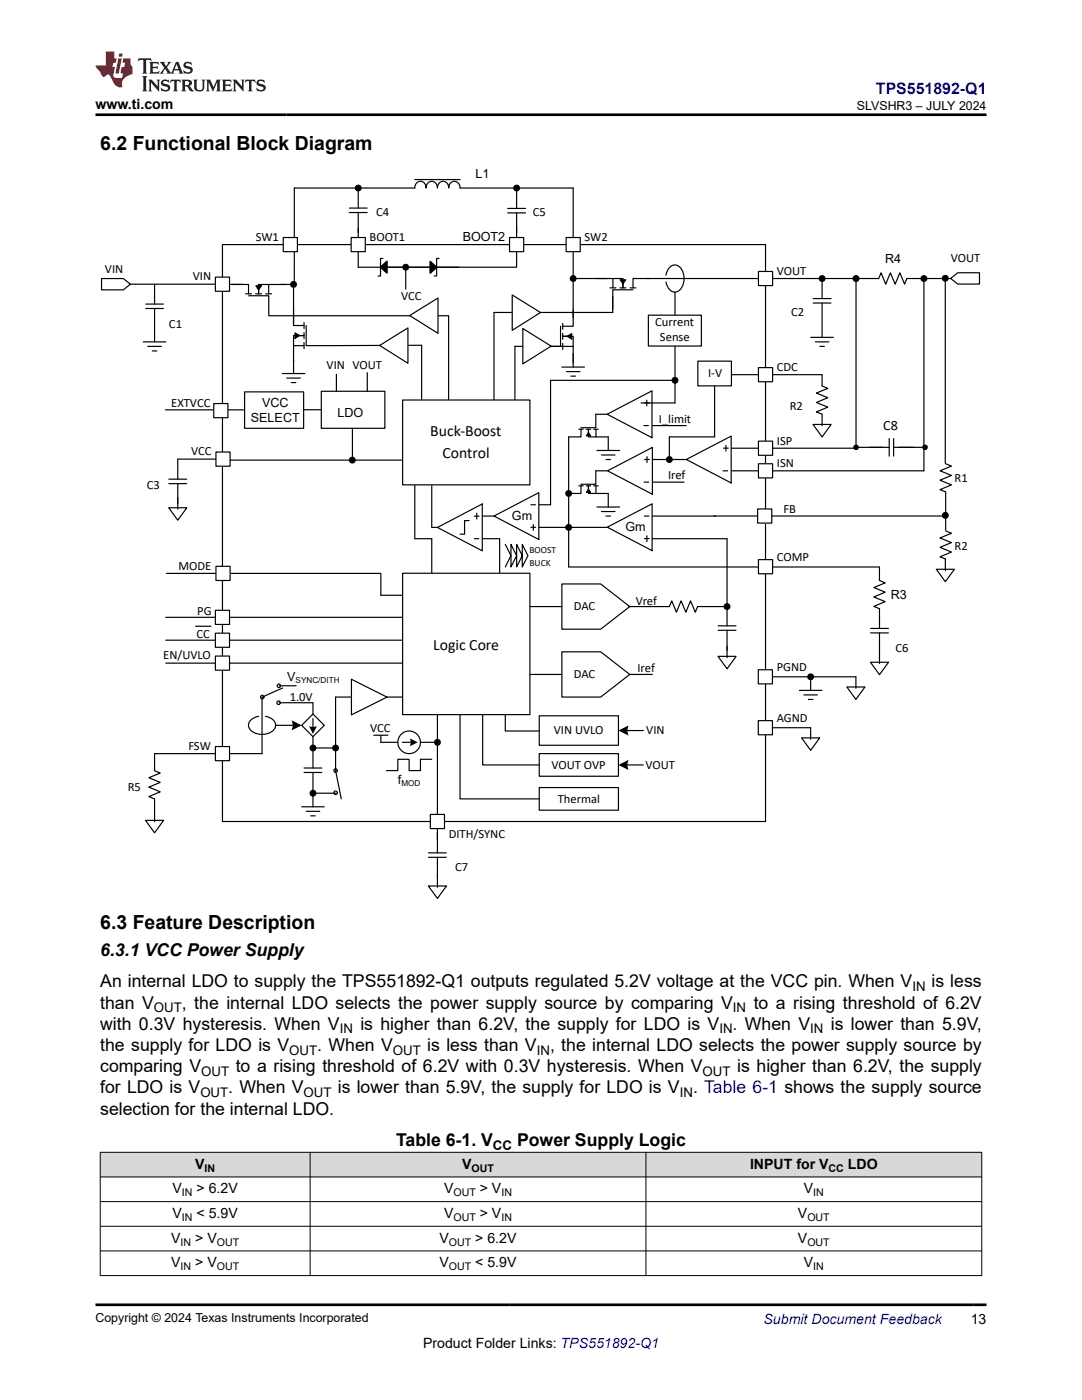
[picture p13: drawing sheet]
<svg xmlns="http://www.w3.org/2000/svg" width="216mm" height="279mm" viewBox="0 0 216 279" stroke-linecap="round" stroke-linejoin="round" font-family="sans-serif">
<defs><g id="words">
<g font-size="3.9">
<text x="20" y="29.9">6.2 Functional Block Diagram</text>
<text x="20" y="185.3">6.3 Feature Description</text>
</g>
<g font-size="3.5">
<text x="20" y="190.7">6.3.1 VCC Power Supply</text>
<text x="20" y="197.1">An internal LDO to supply the TPS551892-Q1 outputs regulated 5.2V voltage at the VCC pin. When V</text>
<text x="185.9" y="197.1">is less</text>
<text x="20" y="201.3">than V</text>
<text x="36.3" y="201.3">, the internal LDO selects the power supply source by comparing V</text>
<text x="150.4" y="201.3">to a rising threshold of 6.2V</text>
<text x="20" y="205.5">with 0.3V hysteresis. When V</text>
<text x="20" y="209.8">the supply for LDO is V</text>
<text x="63.3" y="209.8">. When V</text>
<text x="71.9" y="205.5">is higher than 6.2V, the supply for LDO is V</text>
<text x="85.3" y="209.8">is less than V</text>
<text x="109.8" y="209.8">, the internal LDO selects the power supply source by</text>
<text x="146.2" y="205.5">. When V</text>
<text x="165.8" y="205.5">is lower than 5.9V,</text>
<text x="20" y="214">comparing V</text>
<text x="47" y="214">to a rising threshold of 6.2V with 0.3V hysteresis. When V</text>
<text x="147.1" y="214">is higher than 6.2V, the supply</text>
<text x="20" y="218.2">for LDO is V</text>
<text x="45.6" y="218.2">. When V</text>
<text x="67.4" y="218.2">is lower than 5.9V, the supply for LDO is V</text>
<text x="138.3" y="218.2">. Table 6-1 shows the supply source</text>
<text x="20" y="222.5">selection for the internal LDO.</text>
<text x="79" y="228.8">Table 6-1. V</text>
<text x="103.2" y="228.8">Power Supply Logic</text>
</g>
<text font-size="3.2" fill="#00f" x="174.8" y="18.7">TPS551892-Q1</text>
<g font-size="3.1">
<text x="85.9" y="87">Buck-Boost</text>
<text x="88.3" y="91.3">Control</text>
<text x="86.4" y="129.6">Logic Core</text>
</g>
<g font-size="2.8">
<text x="19" y="21.8">www.ti.com</text>
<text x="176.2" y="85.8">C8</text>
<text x="38.9" y="233.2">V</text>
<text x="92.2" y="233.2">V</text>
<text x="149.7" y="233.2">INPUT for V</text>
<text x="169.2" y="233.2">LDO</text>
<text x="34.4" y="238.2">V</text>
<text x="39.2" y="238.2">&gt; 6.2V</text>
<text x="88.6" y="238.2">V</text>
<text x="95.7" y="238.2">&gt; V</text>
<text x="160.4" y="238.2">V</text>
<text x="34.4" y="243.1">V</text>
<text x="39.2" y="243.1">&lt; 5.9V</text>
<text x="88.6" y="243.1">V</text>
<text x="95.7" y="243.1">&gt; V</text>
<text x="159.2" y="243.1">V</text>
<text x="34.2" y="248">V</text>
<text x="38.9" y="248">&gt; V</text>
<text x="87.7" y="248">V</text>
<text x="94.8" y="248">&gt; 6.2V</text>
<text x="159.2" y="248">V</text>
<text x="34.2" y="252.9">V</text>
<text x="38.9" y="252.9">&gt; V</text>
<text x="87.7" y="252.9">V</text>
<text x="94.8" y="252.9">&lt; 5.9V</text>
<text x="160.4" y="252.9">V</text>
<text x="84.4" y="269">Product Folder Links: TPS551892-Q1</text>
<text x="193.7" y="264.2">13</text>
</g>
<text font-size="2.8" fill="#00f" x="152.4" y="264.2">Submit Document Feedback</text>
<g font-size="2.6">
<text x="182.1" y="197.8">IN</text>
<text x="30.7" y="202">OUT</text>
<text x="146.3" y="202">IN</text>
<text x="67.8" y="206.2">IN</text>
<text x="143.5" y="206.2">IN</text>
<text x="161.7" y="206.2">IN</text>
<text x="40.1" y="214.7">OUT</text>
<text x="57.7" y="210.5">OUT</text>
<text x="78.4" y="210.5">OUT</text>
<text x="107.1" y="210.5">IN</text>
<text x="140.2" y="214.7">OUT</text>
<text x="40" y="218.9">OUT</text>
<text x="60.6" y="218.9">OUT</text>
<text x="135.6" y="218.9">IN</text>
<text x="98.4" y="229.5">CC</text>
</g>
<g font-size="2.5">
<text x="171" y="21.9">SLVSHR3 – JULY 2024</text>
<text x="94.9" y="35.5">L1</text>
<text x="75" y="43.2">C4</text>
<text x="106.3" y="43.2">C5</text>
<text x="51" y="48.1">SW1</text>
<text x="73.7" y="48.1">BOOT1</text>
<text x="92.3" y="48.1">BOOT2</text>
<text x="116.6" y="48.1">SW2</text>
<text x="176.6" y="52.4">R4</text>
<text x="189.7" y="52.4">VOUT</text>
<text x="20.9" y="54.4">VIN</text>
<text x="38.5" y="55.9">VIN</text>
<text x="80" y="59.9">VCC</text>
<text x="155" y="54.8">VOUT</text>
<text x="33.7" y="65.4">C1</text>
<text x="130.8" y="65.1">Current</text>
<text x="157.9" y="63.1">C2</text>
<text x="131.7" y="68.1">Sense</text>
<text x="65.2" y="73.6">VIN VOUT</text>
<text x="141.3" y="75.3">I-V</text>
<text x="155" y="74">CDC</text>
<text x="34.2" y="81.2">EXTVCC</text>
<text x="52.3" y="81.2">VCC</text>
<text x="67.3" y="83.3">LDO</text>
<text x="157.6" y="81.7">R2</text>
<text x="50.1" y="84.2">SELECT</text>
<text x="131.5" y="84.5">I_limit</text>
<text x="155" y="88.8">ISP</text>
<text x="38.1" y="90.9">VCC</text>
<text x="133.3" y="95.6">Iref</text>
<text x="155" y="93.3">ISN</text>
<text x="29.3" y="97.6">C3</text>
<text x="190.5" y="96.1">R1</text>
<text x="102.2" y="103.8">Gm</text>
<text x="124.8" y="106">Gm</text>
<text x="156.3" y="102.3">FB</text>
<text x="35.6" y="113.8">MODE</text>
<text x="155" y="112">COMP</text>
<text x="190.5" y="109.8">R2</text>
<text x="177.8" y="119.6">R3</text>
<text x="39.4" y="122.8">PG</text>
<text x="114.5" y="121.8">DAC</text>
<text x="126.9" y="120.7">Vref</text>
<text x="32.6" y="131.6">EN/UVLO</text>
<text x="39.2" y="127.2">CC</text>
<text x="178.7" y="130.1">C6</text>
<text x="57.3" y="136">V</text>
<text x="114.5" y="135.4">DAC</text>
<text x="127.2" y="134.2">Iref</text>
<text x="155" y="133.9">PGND</text>
<text x="57.8" y="139.8">1.0V</text>
<text x="37.6" y="149.7">FSW</text>
<text x="73.9" y="146">VCC</text>
<text x="110.5" y="146.5">VIN UVLO</text>
<text x="128.9" y="146.5">VIN</text>
<text x="155" y="144.1">AGND</text>
<text x="110.1" y="153.4">VOUT OVP</text>
<text x="128.8" y="153.4">VOUT</text>
<text x="25.5" y="157.9">R5</text>
<text x="79.4" y="156.4">f</text>
<text x="111.3" y="160.2">Thermal</text>
<text x="89.5" y="167.3">DITH/SYNC</text>
<text x="90.8" y="173.7">C7</text>
<text x="19" y="263.9">Copyright © 2024 Texas Instruments Incorporated</text>
</g>
<g font-size="2.1">
<text x="40.8" y="233.8">IN</text>
<text x="94.1" y="233.8">OUT</text>
<text x="165.3" y="233.8">CC</text>
<text x="36.3" y="238.7">IN</text>
<text x="90.5" y="238.7">OUT</text>
<text x="100.1" y="238.7">IN</text>
<text x="162.3" y="238.7">IN</text>
<text x="36.3" y="243.6">IN</text>
<text x="90.5" y="243.6">OUT</text>
<text x="100.1" y="243.6">IN</text>
<text x="161.1" y="243.6">OUT</text>
<text x="36" y="248.6">IN</text>
<text x="43.3" y="248.6">OUT</text>
<text x="89.6" y="248.6">OUT</text>
<text x="161.1" y="248.6">OUT</text>
<text x="36" y="253.5">IN</text>
<text x="43.3" y="253.5">OUT</text>
<text x="89.6" y="253.5">OUT</text>
<text x="162.3" y="253.5">IN</text>
</g>
<g font-size="1.9">
<text x="105.7" y="113">BUCK</text>
<text x="105.7" y="110.3">BOOST</text>
</g>
<g font-size="1.6">
<text x="59" y="136.3">SYNC/DITH</text>
<text x="80.1" y="156.8">MOD</text>
</g>
</g></defs>
<g fill="none" stroke="#000" stroke-width=".24">
<path d="M58.7 37.5h24.1a1.15 1.15 0 0 1 1.1-1.3 1.15 1.15 0 0 1 1.1 1.3 1.15 1.15 0 0 1 1.2-1.3 1.15 1.15 0 0 1 1.1 1.3 1.15 1.15 0 0 1 1.1-1.3 1.15 1.15 0 0 1 1.1 1.3 1.15 1.15 0 0 1 1.2-1.3 1.15 1.15 0 0 1 1.1 1.3h22.6v26M82.8 35.8h9M44.4 48.8h108.4v115.1h-108.4zM111.8 65.1v4h-3.6M112.3 69.1h2.1v3.3M112.3 64.5v1.2M112.3 66.5v1.2M112.3 68.5v1.2M113.2 67.1l.9-.5v1.1zM114 67.1h-1.7h2.1v2M114.4 61.8v3.3h-2.1M121.2 105.2l8.9-4.7v9.4z"/>
<path d="M128.6 107.5h.9M128.6 103h.9M129.1 106.9v1.2M130.2 107.5h14.9M107.6 142.9h15.8v5.8h-15.8z"/>
</g>
<path d="M113.2 67.1l.9-.5v1.1z" fill="#000"/>
<path d="M113 47.4h2.8v2.8h-2.8z" fill-rule="evenodd" fill="#fff"/>
<g fill="none" stroke="#000" stroke-width=".24">
<path d="M103.1 45.2v8.1h-26M113 47.4h2.8v2.8h-2.8zM114.4 55.6h6.7M119 55.6h3.3v1.9M121.7 57.5h1.2M122.3 55.6h2v1.9v-1.6M123.7 57.5h1.2M123.8 55.8h1l-.5 .9zM125.7 57.5h1.2M126.3 57.8h-4v4M129 55.6h46.3M129.6 55.6h-3.3v1.9"/>
<path d="M98.6 62.4h23.7M102.7 69.1h9.5M164 77l1.2 .5-2.3 .9 2.3 1-2.3 .9 2.3 1-2.3 .9 1.1 .5M35.5 91.6h9M113.5 87.2v26h62M130.2 103h12.6M145.1 107.5v13.4M175.5 113.2v2.6l1.1 .5-2.2 1 2.2 .9-2.2 .9 2.2 1-2.2 .9 1.1 .5M52.3 150.4h-21.5v3.4l1.2 .5-2.3 .9 2.3 .9-2.3 1 2.3 .9-2.3 1 1.1 .4v2.3"/>
</g>
<path d="M123.8 55.8h1l-.5 .9z" fill="#000"/>
<path d="M101.7 47.4h2.8v2.8h-2.8z" fill-rule="evenodd" fill="#fff"/>
<g fill="none" stroke="#000" stroke-width=".24">
<path d="M103.1 37.6v4M30.8 56.7v4M101.3 42.5h3.6M101.3 41.6h3.6M101.7 47.4h2.8v2.8h-2.8zM103.1 42.5v4M28.6 68.2h4.5M29.1 61.6h3.5M29.1 60.7h3.5M29.5 69.1h2.7M30.4 70h.9M30.8 61.6v6.6"/>
<path d="M33.7 96.5h3.5M33.7 95.6h3.5M35.5 91.6v4M35.5 96.5v4"/>
<circle cx="71.5" cy="37.5" r=".57"/>
<circle cx="103.1" cy="37.5" r=".57"/>
</g>
<g fill="#000">
<circle cx="71.5" cy="37.5" r=".57"/>
<circle cx="103.1" cy="37.5" r=".57"/>
</g>
<path d="M43.1 90.2h2.8v2.8h-2.8z" fill-rule="evenodd" fill="#fff"/>
<path d="M43.1 90.2h2.8v2.8h-2.8z" fill="none" stroke="#000" stroke-width=".24"/>
<path d="M43 149h2.8v2.8h-2.8z" fill-rule="evenodd" fill="#fff"/>
<path d="M173.7 126.3h3.6M173.7 125.4h3.6M175.5 121.4v4M175.5 126.3v4M43 149h2.8v2.8h-2.8z" fill="none" stroke="#000" stroke-width=".24"/>
<path d="M151.3 54.2h2.9v2.8h-2.9z" fill-rule="evenodd" fill="#fff"/>
<g fill="none" stroke="#000" stroke-width=".24">
<path d="M71.5 37.5v4M69.7 42.4h3.6M69.7 41.5h3.6M71.5 42.4v4M122.3 59.2v3.2M151.3 54.2h2.9v2.8h-2.9zM162.3 59.6h3.5M164 55.6v4M112.1 73.3h4.5M113 74.2h2.7M113.9 75.1h.9M114.4 70.6v2.7"/>
<path d="M161.8 67.3h4.5M162.3 60.5h3.5M162.7 68.2h2.7M163.6 69.1h.9M164 60.5v4M164 64.6v2.7M125.4 121.1h8.2M139.2 121.1h5.9M143.3 125.8h3.6M143.3 124.9h3.6M145.1 120.9v4M145.1 125.8v4"/>
<circle cx="114.4" cy="55.6" r=".57"/>
<circle cx="113.5" cy="105.3" r=".57"/>
<circle cx="145.1" cy="121.1" r=".57"/>
</g>
<g fill="#000">
<circle cx="114.4" cy="55.6" r=".57"/>
<circle cx="113.5" cy="105.3" r=".57"/>
<circle cx="145.1" cy="121.1" r=".57"/>
</g>
<path d="M43 55.3h2.8v2.8h-2.8z" fill-rule="evenodd" fill="#fff"/>
<path d="M43 55.3h2.8v2.8h-2.8zM71.5 53.3h20.1M71.5 45.5v7.8M75.9 53.3l1.3-1.2v2.4zM76.4 51.6h-.5v3.5h-.4M85.8 52.2l1.3 1.1-1.3 1.2zM87.6 51.6h-.5v3.5h-.4" fill="none" stroke="#000" stroke-width=".24"/>
<g fill="#000">
<path d="M75.9 53.3l1.3-1.2v2.4z" fill-rule="evenodd"/>
<path d="M85.8 52.2l1.3 1.1-1.3 1.2z" fill-rule="evenodd"/>
</g>
<path d="M70.1 47.4h2.8v2.8h-2.8z" fill-rule="evenodd" fill="#fff"/>
<g fill="none" stroke="#000" stroke-width=".24">
<path d="M58.7 37.5v19.2M70.1 47.4h2.8v2.8h-2.8zM132.9 54.9a1.87 1.87 0 0 1 2.4-1.8 3.3 3.3 0 0 1 0 5 1.63 1.63 0 0 1-2.3-1.2l-.1-.6M134.7 58.3v4.5M170.8 55.6v33.8h-24.8M184.4 55.6v38.4h-38.4M189.7 55.6h-8.7l-.5 1.1-1-2.3-.9 2.3-.9-2.3-1 2.3-.9-2.3-.5 1.2M98.6 62.4v18M102.7 69.1v11.3M129.1 79.9v1.1M134.7 69.1v11.3h-6.8M146 74.8h18v2.2"/>
<path d="M45.9 91.8h34.3M115.5 85.7h.9M115.5 97h.9M115.9 85.7v1.5h-2.4M115.9 97v1.5h-2.4M117 85.7h.9M117 97h.9M117.4 86.9v-1.2v1.5h1.5M117.4 98.2v-1.2v1.5h1.5M117.4 86.3l.4 .7h-.8zM117.4 97.6l.4 .7h-.8zM118.5 85.7h.9"/>
<path d="M118.5 97h.9M118.9 85.7v1.5h2.5v2.7M118.9 97v1.5h2.5v2.7M119.1 89.9h4.5M120 90.8h2.7M120.9 91.7h.9M121.1 82.7h-2.2v2.7h-3M121.1 82.7l9-4.7v9.4zM121.1 94h-2.2v2.6h-3M121.2 94l9-4.7v9.3zM128.5 84.9h.9M128.5 96.2h.9"/>
<path d="M128.6 91.7h1M129.1 91.1v1.2M130.2 96.2h6.3M130.2 91.7h6.7M130.2 84.9h6.7M136.9 91.7l9-4.7v9.4zM144.3 94h.9M144.4 89.4h.9M144.9 88.9v1.1M107.6 105.3h13.5M119.1 101.2h4.5M120 102.1h2.7"/>
<path d="M120.9 103h.9"/>
<circle cx="81" cy="53.3" r=".57"/>
<circle cx="164" cy="55.6" r=".57"/>
<circle cx="170.8" cy="55.6" r=".57"/>
<circle cx="184.4" cy="55.6" r=".57"/>
<circle cx="113.5" cy="98.5" r=".57"/>
</g>
<g fill="#000">
<path d="M117.4 86.3l.4 .7h-.8zM117.4 97.6l.4 .7h-.8z"/>
<circle cx="81" cy="53.3" r=".57"/>
<circle cx="164" cy="55.6" r=".57"/>
<circle cx="170.8" cy="55.6" r=".57"/>
<circle cx="184.4" cy="55.6" r=".57"/>
<circle cx="113.5" cy="98.5" r=".57"/>
</g>
<path d="M151.3 73.4h2.9v2.8h-2.9z" fill-rule="evenodd" fill="#fff"/>
<path d="M151.3 73.4h2.9v2.8h-2.9z" fill="none" stroke="#000" stroke-width=".24"/>
<path d="M151.3 88h2.9v2.9h-2.9z" fill-rule="evenodd" fill="#fff"/>
<path d="M151.3 88h2.9v2.9h-2.9z" fill="none" stroke="#000" stroke-width=".24"/>
<path d="M151.3 92.6h2.9v2.8h-2.9z" fill-rule="evenodd" fill="#fff"/>
<path d="M151.3 92.6h2.9v2.8h-2.9zM99.7 107.5v6.8M112.1 116.5h7.8l5.8 4.6-5.8 4.5h-7.8zM33.1 123.2h47.4M33.1 127.8h47.4M33.1 132.3h47.4M152.7 135.1h18.1M159.5 137.8h4.5M160.4 138.7h2.7M161.3 139.6h.9M161.8 135.1v2.7M87.3 141.4v26.2" fill="none" stroke="#000" stroke-width=".24"/>
<path d="M43 121.8h2.8v2.8h-2.8z" fill-rule="evenodd" fill="#fff"/>
<path d="M43 121.8h2.8v2.8h-2.8z" fill="none" stroke="#000" stroke-width=".24"/>
<path d="M43 126.4h2.8v2.8h-2.8z" fill-rule="evenodd" fill="#fff"/>
<path d="M43 126.4h2.8v2.8h-2.8z" fill="none" stroke="#000" stroke-width=".24"/>
<path d="M43 130.9h2.8v2.9h-2.8z" fill-rule="evenodd" fill="#fff"/>
<path d="M43 130.9h2.8v2.9h-2.8z" fill="none" stroke="#000" stroke-width=".24"/>
<path d="M85.9 162.5h2.8v2.9h-2.8z" fill-rule="evenodd" fill="#fff"/>
<path d="M52.3 139.1v11.3M51.6 143a1.87 1.87 0 0 0-1.8 2.4 3.3 3.3 0 0 0 5 0 1.63 1.63 0 0 0-1.2-2.3l-.6-.1M55 144.8h3.4M60.7 154.2h3.5M60.7 153.3h3.5M62.4 149.3v4M62.4 154.2v4M85.9 162.5h2.8v2.9h-2.8z" fill="none" stroke="#000" stroke-width=".24"/>
<path d="M58.2 143.7l2 1.1-2 1a2.31 2.31 0 0 0 0-2.1z" fill-rule="evenodd" fill="#000"/>
<circle cx="81.6" cy="148.1" r="2.26" fill="#fff"/>
<g fill="none" stroke="#000" stroke-width=".24">
<path d="M55.7 136.9h3.4M56.4 137.3l-4.1 1.8M70.1 135.6l7.1 3.5-7.1 3.6zM70.1 139.1h-3.1v14.7l1.1 5.6M77.1 139.1h3.4M105.3 121.1h6.8M105.3 134.6h6.8M112.1 130.1h7.8l5.8 4.5-5.8 4.5h-7.8zM125.7 134.6h4.5M55.7 140.2h6.7v2.3M60.2 144.8l2.2-2.3 2.3 2.3-2.3 2.2zM62.4 143.4v1.7"/>
<path d="M62.4 147v2.3h4.6M62.4 158.2v2.8M62.4 158.3h4.6M74.6 146.7h2.8M76 146.8v1.3h3.4M80.3 148.1h1.7M83.9 148.1h3.4M86.2 151.5h-2.3v2.3h-2.3v-2.3h-2.2v2.3h-2.3M91.8 141.4v18h15.8M96.3 141.4v11.3h11.3M100.8 141.4v4.5h6.8M107.6 150.4h15.8v4.5h-15.8z"/>
<path d="M107.6 157.2h15.8v4.5h-15.8zM125.2 145.8h3.2M125.2 152.7h3.2M60.2 161h4.5M61.1 161.9h2.7M62 162.8h.9M85.5 171.1h3.6M85.5 170.2h3.6M87.3 166.2v4M87.3 171.1v4"/>
<circle cx="52.3" cy="139.1" r=".35"/>
<circle cx="55.6" cy="136.9" r=".35"/>
<circle cx="55.6" cy="140.2" r=".35"/>
<circle cx="62.5" cy="158.3" r=".57"/>
<circle cx="62.5" cy="149.3" r=".57"/>
<circle cx="67" cy="158.2" r=".35"/>
<circle cx="67" cy="153.8" r=".35"/>
<circle cx="67" cy="149.3" r=".57"/>
<circle cx="81.6" cy="148.1" r="2.26"/>
<circle cx="87.3" cy="148.1" r=".57"/>
</g>
<g fill="#000">
<path d="M61.7 144.9a1.75 1.75 0 0 0 1.5 0l-.8 1.6z" fill-rule="evenodd"/>
<path d="M81.8 147.3l1.6 .8-1.6 .8a1.75 1.75 0 0 0 0-1.6z" fill-rule="evenodd"/>
<path d="M123.4 145.8l2-1a2.22 2.22 0 0 0 .1 2z" fill-rule="evenodd"/>
<path d="M123.4 152.7l2-1.1a2.23 2.23 0 0 0 .1 2.1z" fill-rule="evenodd"/>
<circle cx="62.5" cy="158.3" r=".57"/>
<circle cx="62.5" cy="149.3" r=".57"/>
<circle cx="67" cy="149.3" r=".57"/>
<circle cx="87.3" cy="148.1" r=".57"/>
</g>
<path d="M151.3 111.7h2.9v2.8h-2.9z" fill-rule="evenodd" fill="#fff"/>
<path d="M33.2 114.4h42.7M76 114.4v4.4h4.5M151.3 111.7h2.9v2.8h-2.9z" fill="none" stroke="#000" stroke-width=".24"/>
<path d="M43.1 113h2.8v2.8h-2.8z" fill-rule="evenodd" fill="#fff"/>
<path d="M43.1 113h2.8v2.8h-2.8z" fill="none" stroke="#000" stroke-width=".24"/>
<path d="M56.5 47.4h2.8v2.8h-2.8z" fill-rule="evenodd" fill="#fff"/>
<path d="M56.5 47.4h2.8v2.8h-2.8zM142.4 103h46.2M152.7 145.2h9.1" fill="none" stroke="#000" stroke-width=".24"/>
<path d="M151.2 101.6h2.8v2.8h-2.8z" fill-rule="evenodd" fill="#fff"/>
<path d="M151.2 101.6h2.8v2.8h-2.8z" fill="none" stroke="#000" stroke-width=".24"/>
<path d="M151.3 133.7h2.8v2.8h-2.8z" fill-rule="evenodd" fill="#fff"/>
<path d="M151.3 133.7h2.8v2.8h-2.8z" fill="none" stroke="#000" stroke-width=".24"/>
<path d="M151.3 143.8h2.8v2.8h-2.8z" fill-rule="evenodd" fill="#fff"/>
<g fill="none" stroke="#000" stroke-width=".24">
<path d="M26 56.7h16.9M45.9 56.8h2.5M46.3 56.8h3.3v1.8M49 58.6h1.2M49.6 59h4v3.9M51 58.6h1.2M51.1 57h1l-.5 .9zM53 58.6h1.2M53.6 56.8h-2v1.8v-1.5M56 56.8h2.6M56.9 56.8h-3.3v1.8M58.6 56.9v7.7"/>
<path d="M81 53.1v4.6M189.7 55.6l1.4-1.2h4.3v2.3h-4.3zM53.6 63h35.9M56.3 74.6h4.5M57.2 75.5h2.7M58.1 76.4h.9M58.6 61.7v3.3h2.1M58.6 71.8v2.8M58.9 66.4l.9 .6-.9 .5zM58.9 67h1.8h-2.1v2M60.7 69h-2.1v3.3M60.7 64.4v1.2"/>
<path d="M60.7 66.4v1.2M60.7 68.4v1.2M61.1 65v4l23-.1v11.3M64.1 78.1h12.7v7.4h-12.7zM67.1 74.7v3.4M73.3 74.4v3.7M89.5 63v17.4M134.7 75.9h-24.8v24.8h-2.3M142.6 77v10.2h-9v4.5M33 81.8h15.6M35.5 99.3v2.3M70.3 85.5v6.3"/>
<path d="M82.8 96.9v10.6h3.4v6.8M86.2 96.9v8.4h1.1M162.2 84.7h3.6l-1.8 2.5zM164 82.7v2.3M33.7 101.3h3.6l-1.8 2.5zM87.3 105.3l8.9-4.7v9.3zM93.6 103.9h-.9v2.7h-.9M94.6 107.5h.9M94.6 103h1M95.1 102.4v1.2M96.3 107.5h3.4M96.3 103h2.3"/>
<path d="M98.6 103l8.9-4.7v9.4zM100.8 108.6l1.2 2.3-1.2 2.3M102 108.6l1.1 2.3v-2.3l1.1 2.3v-2.3l1.1 2.3-1.1 2.3v-2.3l-1.1 2.3v-2.3l-1.1 2.3zM105.9 100.7h.9M105.9 105.2h1M106.4 104.7v1.1M133.6 121.1l.4-1.2 1 2.3 .9-2.3 1 2.3 .9-2.3 .9 2.3 .5-1.1M143.3 131h3.6l-1.8 2.5zM145.1 129v2.3M169 137.1h3.6l-1.8 2.5zM170.8 135.1v2.3M173.7 132.2h3.6l-1.8 2.4z"/>
<path d="M175.5 130.1v2.3M151.3 143.8h2.8v2.8h-2.8zM159.9 147.3h3.7l-1.8 2.4zM161.8 145.2v2.3M29 163.7h3.6l-1.8 2.5zM30.8 161.7v2.3M85.5 176.8h3.6l-1.8 2.5zM87.3 174.8v2.3"/>
<circle cx="58.6" cy="56.8" r=".57"/>
<circle cx="134.7" cy="75.9" r=".57"/>
<circle cx="70.3" cy="91.8" r=".57"/>
<circle cx="133.6" cy="91.7" r=".57"/>
<circle cx="161.8" cy="135.1" r=".57"/>
</g>
<g fill="#000">
<path d="M51.1 57h1l-.5 .9zM58.9 66.4l.9 .6-.9 .5z"/>
<circle cx="58.6" cy="56.8" r=".57"/>
<circle cx="134.7" cy="75.9" r=".57"/>
<circle cx="70.3" cy="91.8" r=".57"/>
<circle cx="133.6" cy="91.7" r=".57"/>
<circle cx="161.8" cy="135.1" r=".57"/>
</g>
<path d="M102.2 58.9l5.7 3.5-5.7 3.5z" fill="#fff"/>
<path d="M102.2 58.9l5.7 3.5-5.7 3.5z" fill="none" stroke="#000" stroke-width=".24"/>
<path d="M104.3 65.6l5.7 3.5-5.7 3.5z" fill="#fff"/>
<path d="M104.3 65.6l5.7 3.5-5.7 3.5z" fill="none" stroke="#000" stroke-width=".24"/>
<path d="M81.8 63l5.6-3.5v7z" fill="#fff"/>
<path d="M81.8 63l5.6-3.5v7z" fill="none" stroke="#000" stroke-width=".24"/>
<path d="M75.8 68.9l5.6-3.5v7.1z" fill="#fff"/>
<path d="M48.8 78.2h11.8v7.3h-11.8zM75.8 68.9l5.6-3.5v7.1z" fill="none" stroke="#000" stroke-width=".24"/>
<path d="M42.7 80.5h2.8v2.9h-2.8z" fill-rule="evenodd" fill="#fff"/>
<path d="M42.7 80.5h2.8v2.9h-2.8zM60.6 81.8h3.4" fill="none" stroke="#000" stroke-width=".24"/>
<path d="M80.3 79.8h25.4v17h-25.4z" fill-rule="evenodd" fill="#fff"/>
<path d="M80.3 79.8h25.4v17h-25.4z" fill="none" stroke="#000" stroke-width=".24"/>
<path d="M80.3 114.4h25.4v28.2h-25.4z" fill-rule="evenodd" fill="#fff"/>
<g fill="none" stroke="#000" stroke-width=".24">
<path d="M20.3 55.6h4.3l1.4 1.1-1.4 1.1h-4.3zM188.6 55.6v36.9M129.4 62.9h10.5v6.2h-10.5zM139.2 72.1h6.7v4.9h-6.7zM171 89.3h6.4M177.4 87.5v3.5M178.3 89.3h6.2M178.3 87.5v3.5M188.7 92.5l1.1 .5-2.2 1 2.2 .9-2.2 .9 2.2 1-2.2 .9 1.1 .5v7.6M80.3 114.4h25.4v28.2h-25.4zM186.8 113.6h3.6l-1.8 2.5zM188.6 111.6v2.3"/>
<path d="M188.7 105.9l1.1 .5-2.2 1 2.2 .9-2.2 .9 2.2 1-2.2 .9 1.1 .5M39 125h3.1"/>
<circle cx="188.6" cy="55.5" r=".57"/>
<circle cx="188.6" cy="102.9" r=".57"/>
</g>
<g fill="#000">
<circle cx="188.6" cy="55.5" r=".57"/>
<circle cx="170.8" cy="89.3" r=".45"/>
<circle cx="184.6" cy="89.3" r=".45"/>
<circle cx="188.6" cy="102.9" r=".57"/>
</g>
<g fill="none" stroke="#000" stroke-width=".23">
<circle cx="170.8" cy="89.3" r=".45"/>
<circle cx="184.6" cy="89.3" r=".45"/>
</g>
<g fill="#d8d8d8">
<path d="M20 230h175.9v4.9h-175.9z" fill-rule="evenodd"/>
<path d="M20.1 230h41.7v4.8h-41.7z" fill-rule="evenodd"/>
<path d="M61.9 230h66.9v4.8h-66.9z" fill-rule="evenodd"/>
<path d="M129 230h66.8v4.8h-66.8z" fill-rule="evenodd"/>
</g>
<path d="M19.9 230h176.1M19.9 234.9h176.1M19.9 239.8h176.1M20 229.9v24.7M61.9 229.9v24.7M128.9 229.9v24.7M195.9 229.9v24.7M19.9 244.7h176.1M19.9 249.7h176.1M19.9 254.6h176.1" fill="none" stroke="#000" stroke-width=".2"/>
<path d="M27.7 11.6l-.2 .6 .5-.2h.6v.1v2.2l-.2 .4h1l-.2-.4v-2.2v-.1h.5l.5 .2-.1-.6zM29.8 12.4l.2 .3v1.6l-.2 .4h1.9l.1-.6a1.08 1.08 0 0 1-1.3 .2v-.7h.6l.4 .2v-.7l-.4 .2h-.6v-.5l.2-.2a1 1 0 0 1 1 .3l-.1-.5zM31.8 12.4l1 1.1-1 1.2h.9l-.2-.2 .4-.8 .5 .8-.2 .2h1.6l-.2-.2 .1-.5h1l.1 .5-.1 .2h.9l-.2-.4-.8-1.9h-.5l-1 2.1-.8-1.1 .9-1h-.8l.2 .2-.5 .6-.3-.6 .1-.2zM35.2 12.8l.4 1h-.8zM36.8 12.5a.65 .65 0 0 0-.2 .7 .65 .65 0 0 0 .6 .5l.7 .1 .1 .3a.79 .79 0 0 1-.7 .4 .79 .79 0 0 1-.7-.5l.1 .7 .2-.1a.93 .93 0 0 0 1.1 0 .93 .93 0 0 0 .4-.9 1.46 1.46 0 0 0-1.2-.6l-.1-.3a1.09 1.09 0 0 1 1.2 .2l-.2-.6-.1 .1-.6-.2zM28.4 15.2l.2 .4v2.2l-.2 .4h1l-.2-.4v-2.2l.2-.4zM29.6 15.9l.2 .4v1.5l-.2 .4h.8l-.3-.4v-1.3l1.7 1.8v-2l.2-.4h-.8l.2 .2 .1 1.1-1.2-1.3zM32.3 16a.65 .65 0 0 0-.2 .8 .65 .65 0 0 0 .7 .4l.6 .2 .1 .2a.79 .79 0 0 1-.7 .4 .79 .79 0 0 1-.7-.5l.1 .7 .2-.1a.93 .93 0 0 0 1.1 .1 .93 .93 0 0 0 .4-1 1.46 1.46 0 0 0-1.2-.5l-.1-.4a1.09 1.09 0 0 1 1.2 .2l-.2-.6-.1 .1-.6-.1zM34.1 15.9l-.1 .6a.63 .63 0 0 1 .7-.3l.1 1.6-.3 .4h1l-.2-.4v-1.6a.66 .66 0 0 1 .8 .3l-.1-.6zM36.2 15.9l.2 .4v1.5l-.2 .4h.9l-.2-.2v-.7h.5l.1 .2a.79 .79 0 0 0 1.2 .6l-1-.9a.61 .61 0 0 0 .6-.6 .61 .61 0 0 0-.5-.7zM36.9 16.2h.2a.47 .47 0 0 1 .5 .1 .47 .47 0 0 1 .1 .5l-.2 .1-.6 .1zM38.5 15.9l.2 .2a2.27 2.27 0 0 0 .4 2 1.04 1.04 0 0 0 1.7-.7v-1.3l.2-.2h-.8l.2 .4v1.1a.6 .6 0 0 1-.6 .6 .6 .6 0 0 1-.6-.6v-1.1l.3-.4zM41.1 15.9l.2 .4v1.5l-.2 .4h.7l-.2-.4v-1.4l.9 1.9 .8-1.9v1.4l-.2 .4h1l-.3-.4v-1.5l.3-.4h-.8l-.7 1.5-.7-1.5zM44.3 15.9l.2 .4v1.5l-.2 .4h1.9l.1-.6a1.09 1.09 0 0 1-1.3 .2v-.7h.6l.4 .2v-.6l-.4 .2h-.6v-.6l.2-.1a1.01 1.01 0 0 1 1 .3l-.1-.6zM46.4 15.9l.3 .4v1.5l-.3 .4h.8l-.2-.4v-1.3l1.6 1.8v-2l.2-.4h-.7l.2 .2v1.1l-1.2-1.3zM49 15.9l-.1 .6a.63 .63 0 0 1 .8-.3v1.6l-.3 .4h1l-.2-.4v-1.6a.66 .66 0 0 1 .8 .3l-.1-.6zM51.4 16a.65 .65 0 0 0-.2 .8 .65 .65 0 0 0 .6 .4l.6 .2 .2 .2a.79 .79 0 0 1-.8 .4 .79 .79 0 0 1-.6-.5l.1 .7 .2-.1a.93 .93 0 0 0 1 .1 .93 .93 0 0 0 .5-1 1.46 1.46 0 0 0-1.3-.5l-.1-.4a1.09 1.09 0 0 1 1.3 .2l-.2-.6-.2 .1-.5-.1z" fill="#231f20"/>
<path d="M21.1 10.3v2.7h-2.1l.1 .4 .9 1a.95 .95 0 0 0 .9 .9 .59 .59 0 0 1 .6-.4 .59 .59 0 0 1 .5 .3l.4 .8a1.59 1.59 0 0 0 2.1 1.4 1.61 1.61 0 0 1 1-2.3l1-.3-.1-1.5a1.59 1.59 0 0 1-.4-1.7h-1.4l-.2 .9h.5l-.1 .9h-.5l-.2 .9v.3l.4 .1-.2 .9h-.6a.73 .73 0 0 1-1.1-.7l.3-1.5h-.5l.2-.9h.5l.2-.9h-.5v-1.3zM23.6 11.6l-.6 3.1h.7l.6-3.1zM23.8 10.7l-.1 .6h.7l.1-.6z" fill="#ed1c24"/>
<path d="M19 22.9h177.8M19 260.4h177.8" fill="none" stroke="#000" stroke-width=".53"/>
<use href="#words"/>
</svg>
